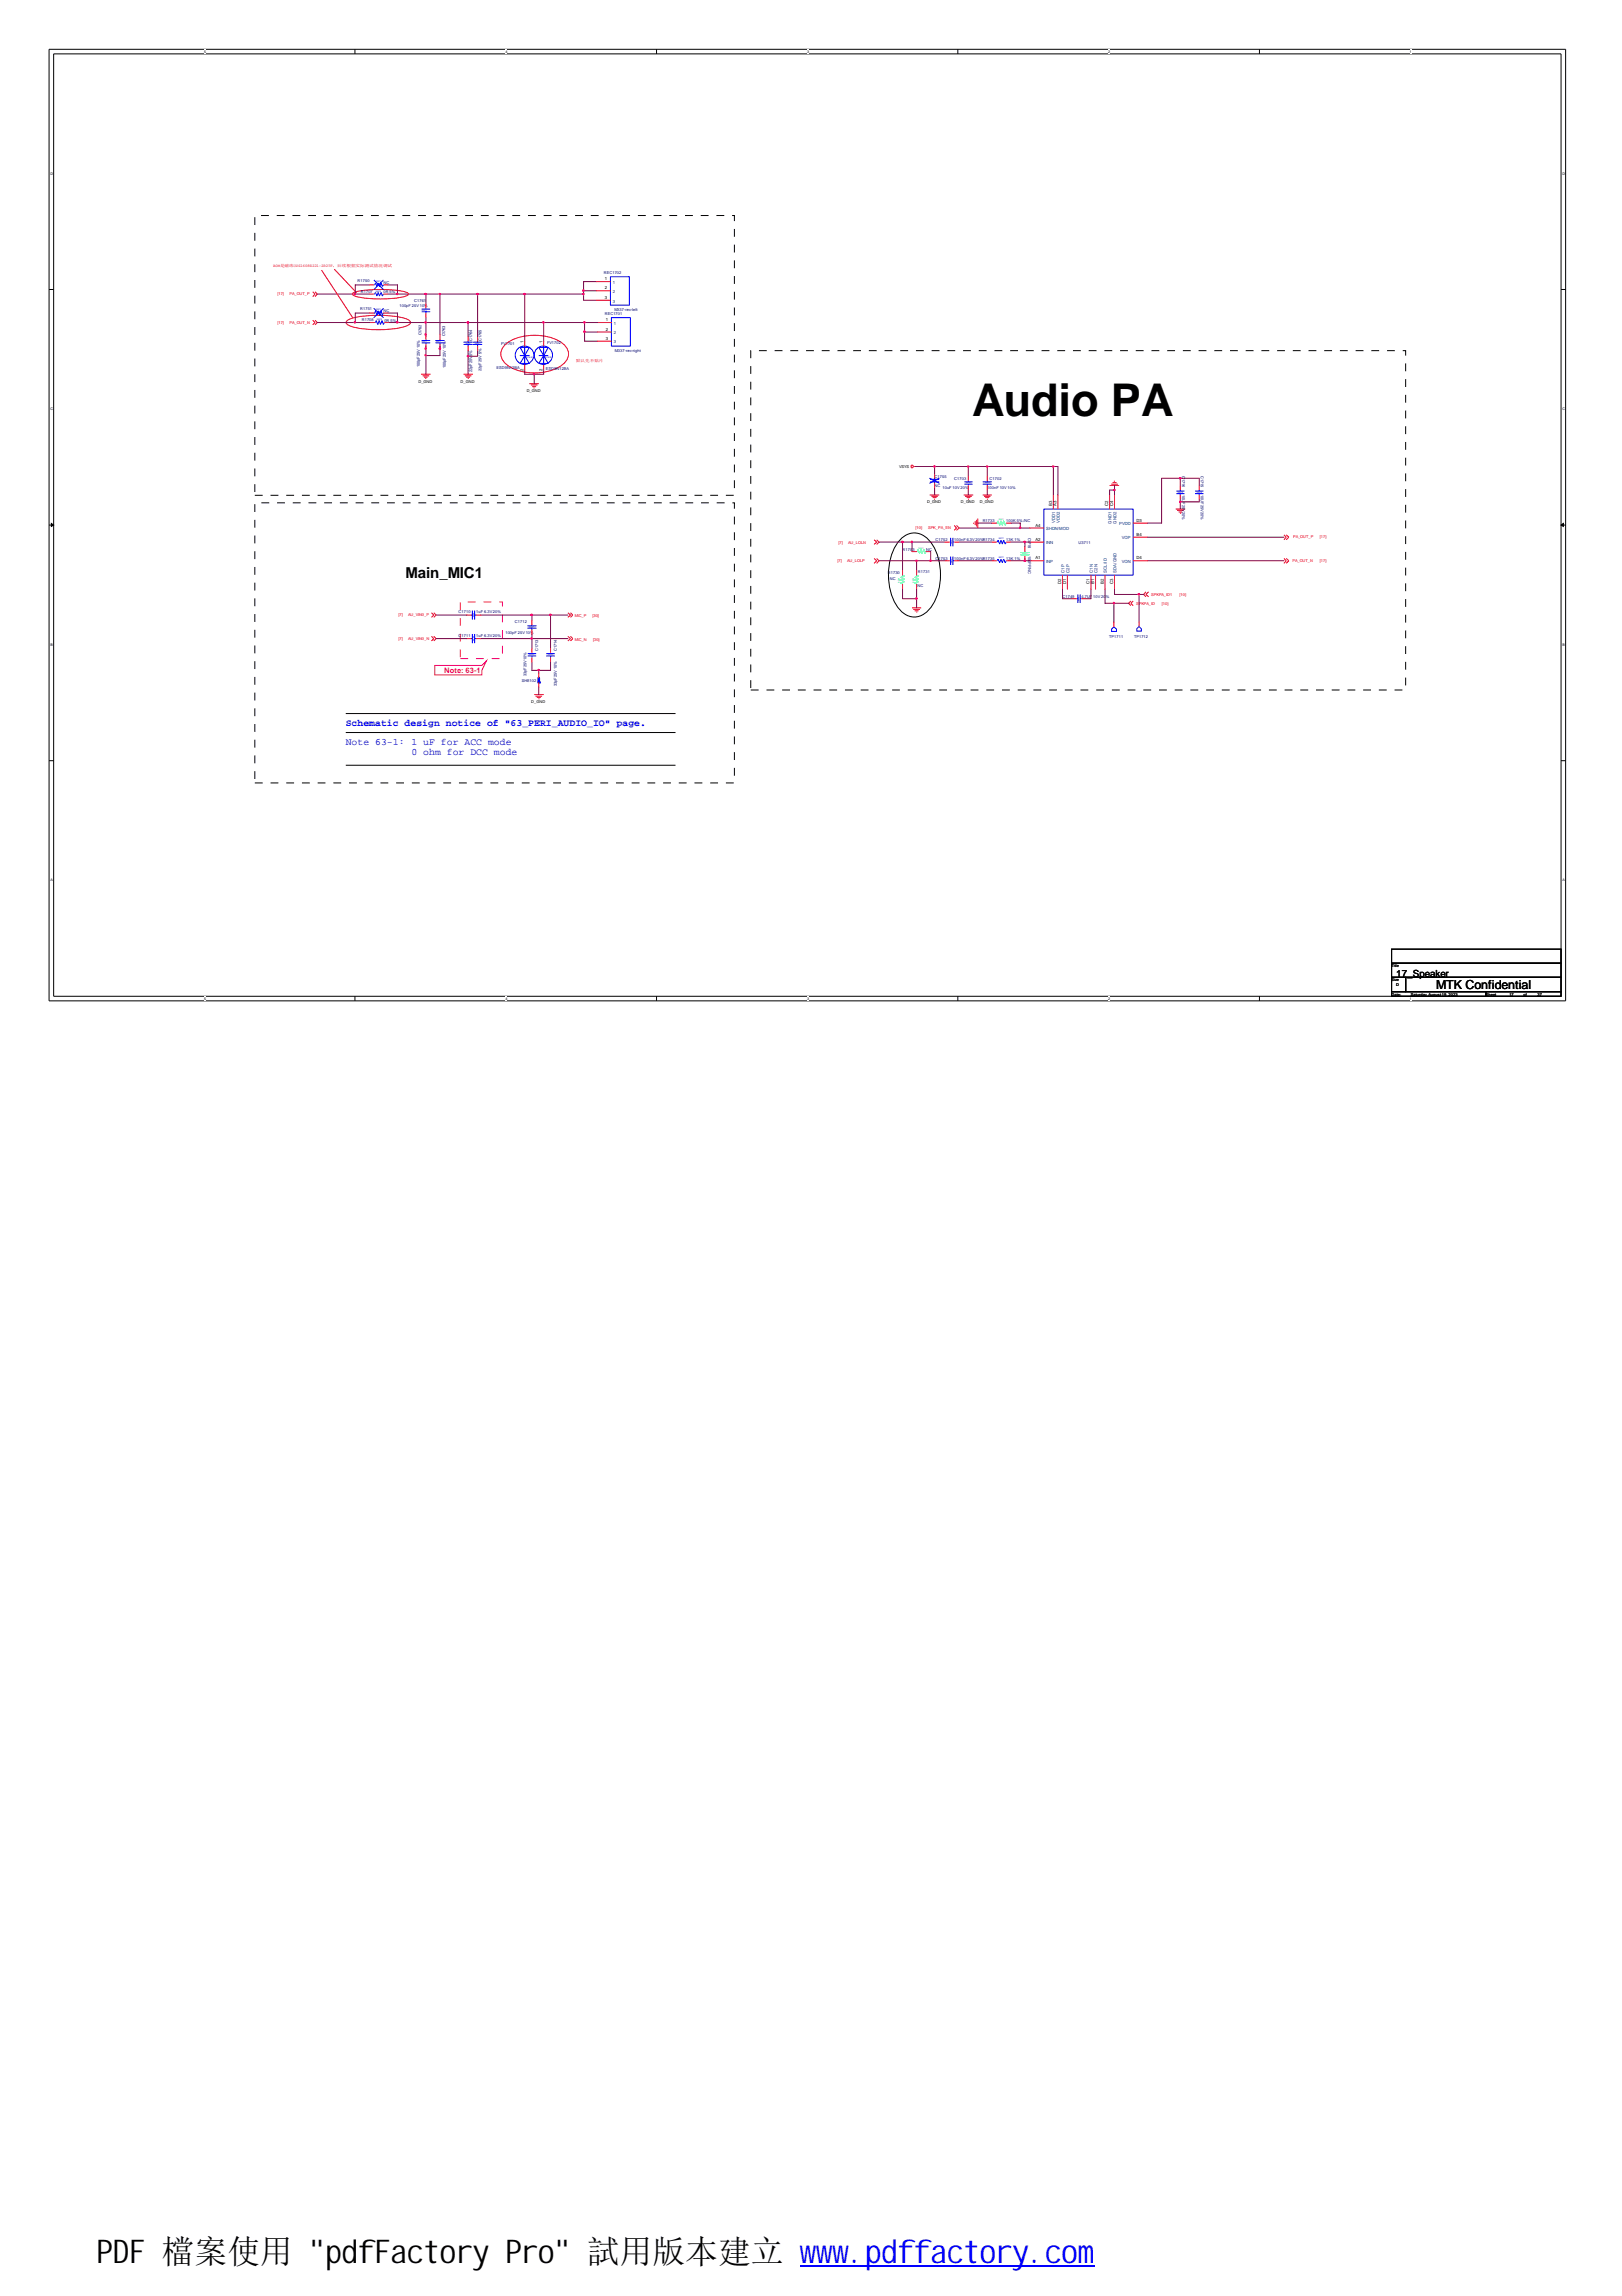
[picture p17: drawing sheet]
<svg xmlns="http://www.w3.org/2000/svg" width="210mm" height="297mm" viewBox="0 0 210 297" stroke-linecap="round" stroke-linejoin="round" font-family="sans-serif">
<defs><g id="words">
<text font-size="5.8" x="125.8" y="53.8">Audio PA</text>
<text font-size="4.2" x="12.5" y="292.7">PDF 檔案使用 &quot;pdfFactory Pro&quot; 試用版本建立 www.pdffactory.com</text>
<text font-size="1.9" x="52.5" y="74.8">Main_MIC1</text>
<text font-size="1.6" x="185.8" y="128">MTK Confidential</text>
<g font-size="1.3" fill="#00f">
<text x="44.7" y="94">Schematic design notice of &quot;63_PERI_AUDIO_IO&quot; page.</text>
<text x="44.7" y="96.4">Note 63-1:</text>
<text x="53.3" y="96.4">1 uF for ACC mode</text>
<text x="53.3" y="97.7">0 ohm for DCC mode</text>
</g>
<text font-size="1.3" x="180.7" y="126.4">17_Speaker</text>
<text font-size="1" fill="#ff0080" x="57.5" y="87">Note: 63-1</text>
<g font-size=".6">
<text x="78.3" y="36.3">1</text>
<text x="78.3" y="37.5">2</text>
<text x="78.3" y="38.7">3</text>
<text x="78.4" y="41.6">1</text>
<text x="67.7" y="47.9" transform="rotate(-90 67.7 47.9)">2</text>
<text x="67.7" y="44.4" transform="rotate(-90 67.7 44.4)">1</text>
<text x="70.2" y="47.9" transform="rotate(-90 70.2 47.9)">2</text>
<text x="70.2" y="44.4" transform="rotate(-90 70.2 44.4)">1</text>
<text x="78.4" y="42.8">2</text>
<text x="78.4" y="44">3</text>
<text x="136.1" y="65.4" transform="rotate(-90 136.1 65.4)">B3</text>
<text x="136.7" y="65.4" transform="rotate(-90 136.7 65.4)">A3</text>
<text x="143.4" y="65.4" transform="rotate(-90 143.4 65.4)">C2</text>
<text x="144.1" y="65.4" transform="rotate(-90 144.1 65.4)">C4</text>
<text x="134" y="70">A2</text>
<text x="134" y="68.1">A4</text>
<text x="147.1" y="67.5">D3</text>
<text x="147.1" y="69.3">B4</text>
<text x="134" y="72.4">A1</text>
<text x="137.3" y="75.6" transform="rotate(-90 137.3 75.6)">D2</text>
<text x="138" y="75.6" transform="rotate(-90 138 75.6)">D1</text>
<text x="141" y="75.6" transform="rotate(-90 141 75.6)">C1</text>
<text x="141.6" y="75.6" transform="rotate(-90 141.6 75.6)">B1</text>
<text x="142.8" y="75.6" transform="rotate(-90 142.8 75.6)">B2</text>
<text x="144.1" y="75.6" transform="rotate(-90 144.1 75.6)">C3</text>
<text x="147.1" y="72.4">D4</text>
</g>
<g font-size=".6" fill="#004080">
<text x="79.3" y="36.7">1</text>
<text x="79.3" y="37.9">2</text>
<text x="79.3" y="39.1">3</text>
<text x="79.4" y="42">1</text>
<text x="79.4" y="43.3">2</text>
<text x="79.4" y="44.4">3</text>
<text x="135.4" y="70.4">INN</text>
<text x="135.4" y="68.6">SHDN/MOD</text>
<text x="136.6" y="67.7" transform="rotate(-90 136.6 67.7)">VDD1</text>
<text x="137.2" y="67.7" transform="rotate(-90 137.2 67.7)">VDD2</text>
<text x="143.8" y="67.8" transform="rotate(-90 143.8 67.8)">GND1</text>
<text x="144.5" y="67.8" transform="rotate(-90 144.5 67.8)">GND2</text>
<text x="144.8" y="68">PVDD</text>
<text x="145.2" y="69.8">VOP</text>
<text x="135.4" y="72.8">INP</text>
<text x="137.8" y="74.1" transform="rotate(-90 137.8 74.1)">C1P</text>
<text x="138.4" y="74.1" transform="rotate(-90 138.4 74.1)">C2P</text>
<text x="141.4" y="74.1" transform="rotate(-90 141.4 74.1)">C1N</text>
<text x="142" y="74.1" transform="rotate(-90 142 74.1)">C2N</text>
<text x="143.3" y="74.1" transform="rotate(-90 143.3 74.1)">SCL/ID</text>
<text x="144.5" y="74.1" transform="rotate(-90 144.5 74.1)">SDA/GND</text>
<text x="145.2" y="72.8">VON</text>
</g>
<g font-size=".5">
<text x="26.4" y="6.8">5</text>
<text x="65.4" y="6.8">4</text>
<text x="104.4" y="6.8">3</text>
<text x="143.4" y="6.8">2</text>
<text x="182.5" y="6.8">1</text>
<text x="6.5" y="22.6">D</text>
<text x="202.2" y="22.6">D</text>
<text x="6.5" y="53.1">C</text>
<text x="54.1" y="49.6">D_GND</text>
<text x="59.6" y="49.6">D_GND</text>
<text x="68.2" y="50.7">D_GND</text>
<text x="202.2" y="53.1">C</text>
<text x="116.4" y="60.5">VSYS</text>
<text x="120" y="65.1">D_GND</text>
<text x="124.3" y="65.1">D_GND</text>
<text x="126.8" y="65.1">D_GND</text>
<text x="6.5" y="83.6">B</text>
<text x="202.2" y="83.6">B</text>
<text x="68.7" y="91">D_GND</text>
<text x="6.5" y="114">A</text>
<text x="202.2" y="114">A</text>
<text x="180.1" y="125.1">Title</text>
<text x="26.4" y="129.3">5</text>
<text x="65.4" y="129.3">4</text>
<text x="104.4" y="129.3">3</text>
<text x="143.4" y="129.3">2</text>
<text x="180.1" y="126.9">Size</text>
<text x="180.1" y="128.8">Date:</text>
<text x="180.7" y="127.6">D</text>
<text x="182.5" y="129.3">1</text>
<text x="182.6" y="128.8">Saturday, August 19, 2023</text>
<text x="192.3" y="128.8">Sheet</text>
<text x="195.3" y="128.8">17</text>
<text x="197.1" y="128.8">of</text>
<text x="199" y="128.8">37</text>
</g>
<g font-size=".5" fill="#f00">
<text x="35.3" y="34.5">BOM是磁珠UPZ1608E221-2R2TF，后续根据实际测试情况调试</text>
<text x="35.9" y="41.9">[17]</text>
<text x="35.9" y="38.2">[17]</text>
<text x="37.5" y="41.9">PA_OUT_N</text>
<text x="37.5" y="38.2">PA_OUT_P</text>
<text x="74.5" y="46.8">默认先不贴片</text>
<text x="108.5" y="70.3">[7]</text>
<text x="109.8" y="70.3">AU_LOLN</text>
<text x="118.5" y="68.5">[10]</text>
<text x="120.1" y="68.5">SPK_PA_EN</text>
<text x="167.3" y="69.7">PA_OUT_P</text>
<text x="170.8" y="69.7">[17]</text>
<text x="108.4" y="72.7">[7]</text>
<text x="109.6" y="72.7">AU_LOLP</text>
<text x="149" y="77.1">SPKPA_ID1</text>
<text x="152.7" y="77.1">[10]</text>
<text x="167.3" y="72.7">PA_OUT_N</text>
<text x="170.8" y="72.7">[17]</text>
<text x="51.6" y="79.7">[7]</text>
<text x="51.6" y="82.7">[7]</text>
<text x="52.8" y="79.7">AU_VIN0_P</text>
<text x="52.8" y="82.7">AU_VIN0_N</text>
<text x="74.4" y="79.8">MIC_P</text>
<text x="74.4" y="82.9">MIC_N</text>
<text x="76.7" y="79.8">[30]</text>
<text x="76.8" y="82.9">[30]</text>
<text x="147" y="78.3">SPKPA_ID</text>
<text x="150.4" y="78.3">[10]</text>
</g>
<g font-size=".5" fill="#000080">
<text x="78.1" y="35.5">REC1702</text>
<text x="46.3" y="36.4">R1750</text>
<text x="46.6" y="40.1">R1751</text>
<text x="46.7" y="38">R1707</text>
<text x="46.8" y="41.6">R1708</text>
<text x="49.6" y="38">0R 5%</text>
<text x="49.6" y="36.7">NC</text>
<text x="49.6" y="40.4">NC</text>
<text x="49.7" y="41.6">0R 5%</text>
<text x="51.7" y="39.7">100pF 25V10%</text>
<text x="53.6" y="39.1">C1761</text>
<text x="78.3" y="40.8">REC1701</text>
<text x="79.5" y="40.2">M337-rec-left</text>
<text x="54.3" y="47.4" transform="rotate(-90 54.3 47.4)">100pF 25V 10%</text>
<text x="54.6" y="43.4" transform="rotate(-90 54.6 43.4)">C1762</text>
<text x="57.6" y="43.5" transform="rotate(-90 57.6 43.5)">C1763</text>
<text x="57.7" y="47.6" transform="rotate(-90 57.7 47.6)">100pF 25V 10%</text>
<text x="61.1" y="44.1" transform="rotate(-90 61.1 44.1)">C1764</text>
<text x="62.3" y="48" transform="rotate(-90 62.3 48)">22pF 25V 5%</text>
<text x="62.3" y="44.1" transform="rotate(-90 62.3 44.1)">C1765</text>
<text x="64.3" y="47.7">ESD9N12BA</text>
<text x="64.9" y="44.6">FV1701</text>
<text x="70.7" y="47.9">ESD9N12BA</text>
<text x="70.8" y="44.5">FV1702</text>
<text x="79.6" y="45.5">M337-rec-right</text>
<text x="61.1" y="48.2" transform="rotate(-90 61.1 48.2)">22pF 25V 5%</text>
<text x="120.9" y="61.8">C1755</text>
<text x="120.9" y="63">NC</text>
<text x="122" y="63.3">10uF 10V20%</text>
<text x="123.5" y="62.1">C1703</text>
<text x="127.8" y="63.3">100nF 10V10%</text>
<text x="128.1" y="62.1">C1702</text>
<text x="153" y="61.6" transform="rotate(90 153 61.6)">C</text>
<text x="153" y="61.9" transform="rotate(90 153 61.9)">1716</text>
<text x="153" y="64" transform="rotate(90 153 64)">10UF 25V 20%</text>
<text x="155.4" y="61.6" transform="rotate(90 155.4 61.6)">C1715</text>
<text x="155.4" y="64" transform="rotate(90 155.4 64)">10UF 25V 20%</text>
<text x="116.8" y="71.2">R1703</text>
<text x="119.8" y="71.2">NC</text>
<text x="121.1" y="70">C1752</text>
<text x="123.5" y="70">100nF 6.3V20%R1734</text>
<text x="127.2" y="67.6">R1733</text>
<text x="130.2" y="70">13K 1%</text>
<text x="130.2" y="67.6">100K 5% /NC</text>
<text x="133.1" y="69.6" transform="rotate(90 133.1 69.6)">C1718</text>
<text x="133.1" y="72" transform="rotate(90 133.1 72)">100PF/NC</text>
<text x="139.6" y="70.3">U3711</text>
<text x="114.9" y="74.3">R1730</text>
<text x="115.1" y="75.1">NC</text>
<text x="118.7" y="75.9">NC</text>
<text x="118.8" y="74.1">R1731</text>
<text x="121.1" y="72.5">C1753</text>
<text x="123.5" y="72.5">100nF 6.3V20%R1735</text>
<text x="130.2" y="72.5">13K 1%</text>
<text x="137.5" y="77.3">C1749</text>
<text x="140" y="77.3">4.7UF 10V20%</text>
<text x="59.4" y="79.4">C1710</text>
<text x="59.4" y="82.4">C1711</text>
<text x="61.6" y="79.4">1uF 6.3V20%</text>
<text x="61.6" y="82.4">1uF 6.3V20%</text>
<text x="65.4" y="82">100pF 25V10%</text>
<text x="66.6" y="80.6">C1712</text>
<text x="143.6" y="82.6">TP1711</text>
<text x="146.8" y="82.5">TP1712</text>
<text x="67.5" y="88.3">SH8102</text>
<text x="68.1" y="87.5" transform="rotate(-90 68.1 87.5)">33pF 25V 10%</text>
<text x="69.6" y="84.2" transform="rotate(-90 69.6 84.2)">C1713</text>
<text x="72.1" y="88.7" transform="rotate(-90 72.1 88.7)">33pF 25V 10%</text>
<text x="72.1" y="84.2" transform="rotate(-90 72.1 84.2)">C1714</text>
</g>
<g font-size=".3" fill="#00f">
<text x="48.6" y="37.7">0603</text>
<text x="48.6" y="36.5">0201</text>
<text x="48.6" y="40.2">0201</text>
<text x="48.8" y="41.4">0603</text>
<text x="54.6" y="40.2">0201</text>
<text x="54.6" y="44.2">0201</text>
<text x="56.4" y="44.2">0201</text>
<text x="60.3" y="44.5">0201</text>
<text x="61.5" y="44.5">0201</text>
<text x="68" y="46.3">TVS-B</text>
<text x="70.4" y="46.3">TVS-B</text>
<text x="120.6" y="62.2">0201</text>
<text x="125" y="62.5">0402</text>
<text x="127.5" y="62.5">0201</text>
<text x="152.4" y="63.7">0603</text>
<text x="154.9" y="63.7">0603</text>
<text x="123.2" y="70.4" transform="rotate(-90 123.2 70.4)">0201</text>
<text x="129.2" y="69.8">0201</text>
<text x="123.2" y="72.9" transform="rotate(-90 123.2 72.9)">0201</text>
<text x="129.2" y="72.2">0201</text>
<text x="139.7" y="77.8" transform="rotate(-90 139.7 77.8)">0402</text>
<text x="61.4" y="82.9" transform="rotate(-90 61.4 82.9)">0201</text>
<text x="61.4" y="79.9" transform="rotate(-90 61.4 79.9)">0201</text>
<text x="68.5" y="81.2">0201</text>
<text x="68.5" y="84.8">0201</text>
<text x="71" y="84.8">0201</text>
</g>
<g font-size=".3" fill="#00ff80">
<text x="118.9" y="71">0201</text>
<text x="129.2" y="67.3">0201</text>
<text x="132.3" y="71.7">0201</text>
<text x="116.5" y="75.4" transform="rotate(-90 116.5 75.4)">0201</text>
<text x="118.3" y="75.4" transform="rotate(-90 118.3 75.4)">0201</text>
</g>
</g></defs>
<path d="M6.3 6.4h196.3v123.1h-196.3zM6.9 7h195.1v121.9h-195.1z" fill="none" stroke="#000" stroke-width=".13"/>
<g fill="#fff">
<path d="M26.4 6.3h.2v.6h-.2z"/>
<path d="M26.4 128.8h.2v.6h-.2z"/>
</g>
<path d="M45.9 6.4v.6M45.9 128.9v.6" fill="none" stroke="#000" stroke-width=".13"/>
<g fill="#fff">
<path d="M65.4 6.3h.2v.6h-.2z"/>
<path d="M65.4 128.8h.2v.6h-.2z"/>
</g>
<path d="M85 6.4v.6M85 128.9v.6" fill="none" stroke="#000" stroke-width=".13"/>
<g fill="#fff">
<path d="M104.4 6.3h.2v.6h-.2z"/>
<path d="M104.4 128.8h.2v.6h-.2z"/>
</g>
<path d="M124 6.4v.6M124 128.9v.6" fill="none" stroke="#000" stroke-width=".13"/>
<g fill="#fff">
<path d="M143.4 6.3h.2v.6h-.2z"/>
<path d="M143.4 128.8h.2v.6h-.2z"/>
</g>
<path d="M163 6.4v.6M163 128.9v.6" fill="none" stroke="#000" stroke-width=".13"/>
<g fill="#fff">
<path d="M182.5 6.3h.2v.6h-.2z"/>
<path d="M182.5 128.8h.2v.6h-.2z"/>
<path d="M6.5 22.1h.3v.6h-.3z"/>
<path d="M202.2 22.1h.3v.6h-.3z"/>
<path d="M6.5 52.6h.3v.6h-.3z"/>
<path d="M202.2 52.6h.3v.6h-.3z"/>
</g>
<path d="M6.3 37.5h.6M202 37.5h.6" fill="none" stroke="#000" stroke-width=".13"/>
<g fill="#fff">
<path d="M6.5 83.1h.3v.6h-.3z"/>
<path d="M202.2 83.1h.2v.6h-.2z"/>
</g>
<path d="M6.3 67.9h.6M202 67.9h.6" fill="none" stroke="#000" stroke-width=".13"/>
<g fill="#000" stroke="#000" stroke-width=".13">
<path d="M6.6 67.7l.3 .2-.3 .2z" fill-rule="evenodd"/>
<path d="M202 67.9l.3-.2v.4z" fill-rule="evenodd"/>
</g>
<g fill="#fff">
<path d="M6.5 113.6h.3v.6h-.3z"/>
<path d="M202.2 113.6h.3v.6h-.3z"/>
</g>
<path d="M116.6 69.7a2.42 2.42 0 0 1 3.9 .5 7.8 7.8 0 0 1 0 8.3 2.47 2.47 0 0 1-4.3 0 7.9 7.9 0 0 1 0-8.3zM6.3 98.4h.6M44.7 92.3h42.7M44.7 94.8h42.7M44.7 99h42.7M202 98.4h.6M180.1 122.8h21.9v1.8h-21.9zM180.1 124.6h21.9v1.8h-21.9zM180.1 128.3h12.2v.6h-12.2zM180.1 126.4h1.8v1.9h-1.8zM181.9 126.4h20.1v1.9h-20.1zM192.3 128.3h9.7v.6h-9.7z" fill="none" stroke="#000" stroke-width=".13"/>
<path d="M59.6 77.9h5.4v7.3h-5.4z" fill="none" stroke="#ff0080" stroke-width=".13" stroke-dasharray="1 1 1 1 1 1 1 1" stroke-linecap="butt"/>
<path d="M33 27.9h62v36.2h-62zM97.2 45.4h84.7v43.9h-84.7zM33 65.1h62v36.2h-62z" fill="none" stroke="#000" stroke-width=".13" stroke-dasharray="1 1 1 1 1 1 1 1" stroke-linecap="butt"/>
<path d="M56.3 86.1h6.1l.5-.6-.5 1.2v.6h-6.1z" fill="none" stroke="#ff0080" stroke-width=".13"/>
<g fill="none" stroke="#f00" stroke-width=".13">
<path d="M40.5 37.7l.3 .3-.3 .4M40.8 37.7l.3 .3-.3 .4M41.6 35l4 6.1M43.3 34.8l2.8 3.1M45.7 37.9a14.5 14.5 0 0 1 7 0l.2 .1a1.8 1.8 0 0 1-1.4 .5 15.4 15.4 0 0 1-5.5-.2l-.4-.3zM47.8 38h.6M47.8 36.9h.6M49.6 38h.6M49.6 36.9h.6M55.1 39.3v.6M40.5 41.4l.3 .3-.3 .3M40.8 41.4l.3 .3-.3 .3"/>
<path d="M44.9 41.5a7.8 7.8 0 0 1 4-.7 8 8 0 0 1 4.1 .7l.1 .2a1.86 1.86 0 0 1-1.6 .8 14 14 0 0 1-6.3-.4l-.3-.2-.1-.2zM47.9 41.7h.6M49.7 41.7h.6M54.5 48.4h1.2M54.7 48.6h.8M54.9 48.8h.4M55 49h.2M55.1 40.5v.6M55.1 43.3v.6M55.1 44.5v.6M60 48.4h1.2M60.2 48.6h.8"/>
<path d="M60.3 48.8h.5M60.5 49h.2M65.6 44.4a6.8 6.8 0 0 1 7.2 0 1.61 1.61 0 0 1 0 2.8 6.6 6.6 0 0 1-7.2 0 1.63 1.63 0 0 1 0-2.8zM68.5 49.6h1.2M68.7 49.8h.9M68.9 50h.5M69 50.2h.2M70.4 44.1v.7M70.4 47.2v.6M55.8 79.3l.3 .3-.3 .3M56.1 79.3l.3 .3-.3 .3M73.5 79.3l.3 .3-.3 .3"/>
<path d="M73.8 79.3l.3 .3-.3 .3M113.1 69.8l.4 .3-.4 .3M113.1 72.2l.4 .3-.4 .4M113.5 69.8l.2 .3-.2 .3M113.5 72.2l.2 .3-.2 .4M117.9 60.2h.2v.3h-.2zM118 78.6h1.2M118.2 78.9h.8M118.2 60.4h.3M118.4 79h.5M118.6 79.2h.1M120.3 64h1.2"/>
<path d="M120.5 64.2h.9M120.7 64.4h.5M120.9 64.6h.1M122.3 72.5h.6M122.3 70.1h.6M123.5 68l.3 .3-.3 .3M123.5 72.5h.6M123.5 70.1h.6M123.8 68l.3 .3-.3 .3M124.7 64h1.2M124.9 64.2h.9M125.1 64.4h.5"/>
<path d="M125.3 64.6h.1M125.3 61.6v.6M125.3 62.8v.6M126 67.6v.2M126.2 67.4v.5M126.4 67.3v.8M126.5 67.1v1.2M127.2 64h1.2M127.3 64.2h.9M127.5 64.4h.5M127.7 64.6h.1M128.4 72.5h.6"/>
<path d="M128.4 70.1h.6M130.2 72.5h.6M130.2 70.1h.6M138.7 77.5h.7M140 77.5h.5M143.6 62.8h1.2M143.8 62.6h.9M144 62.4h.5M144.1 62.3h.2M146.3 77.8l-.3 .2 .3 .3M146.6 77.8l-.3 .2 .3 .3M148.3 76.6l-.3 .3 .3 .3"/>
<path d="M148.6 76.6l-.3 .3 .3 .3M152.1 65.9h1.3M152.3 66h.9M152.5 66.2h.5M152.7 66.4h.1M152.7 62.8v.6M152.7 64v.6M155.2 62.8v.6M155.2 64v.6M166.2 69.2l.3 .3-.3 .3M166.2 72.2l.3 .3-.3 .4M166.5 69.2l.3 .3-.3 .3"/>
<path d="M166.5 72.2l.3 .3-.3 .4M55.8 82.3l.3 .3-.3 .3M56.1 82.3l.3 .3-.3 .3M68.8 83.8v.6M68.8 85.1v.6M69.1 89.9h1.3M69.3 90.1h.8M69.5 90.2h.5M69.7 90.4h.1M71.2 83.8v.6M71.2 85.1v.6M73.5 82.3l.3 .3-.3 .3"/>
<path d="M73.8 82.3l.3 .3-.3 .3M147.4 80.4v.7"/>
</g>
<g fill="none" stroke="#00f" stroke-width=".13">
<path d="M48.4 38l.2-.2 .2 .5 .1-.5 .2 .5 .2-.5 .2 .5 .1-.3M48.4 36.9h.1l.1-.3 .2 .5 .1-.5 .2 .5 .2-.5 .2 .5 .1-.2M48.4 36.2l1.2 1.3M49.6 36.2l-1.2 1.3M54.6 40h1.1M55.1 39.9v.1M48.5 41.7h.1l.1-.2 .2 .5 .2-.5 .1 .5 .2-.5 .2 .5 .1-.3M54.6 44.4h1.1M54.6 44.1h1.1M54.6 40.3h1.1M55.1 40.3v.2M55.1 43.9v.2"/>
<path d="M55.1 44.4v.1M69.7 46h1.3M69.7 44.9h1.3l-.6 1.1zM70.4 44.8v2.4M70.4 46l.6 1h-1.3zM122.9 72.5h.1M122.9 70.1h.1M123 69.6v1.1M123 72v1.1M123.3 72.5h.2M123.3 69.6v1.1M123.3 72v1.1"/>
<path d="M123.3 70.1h.2M124.8 62.6h1.1M124.8 62.3h1.1M125.3 62.2v.1M125.3 62.6v.2M129 72.5l.2-.2 .2 .5 .1-.5 .2 .5 .2-.5 .2 .5 .1-.3M129 70.1l.2-.2 .2 .5 .1-.5 .2 .5 .2-.5 .2 .5 .1-.3M139.4 77.5h.1M139.5 76.9v1.1M139.8 77.5h.2M139.8 76.9v1.1M152.2 63.9h1.1"/>
<path d="M152.2 63.5h1.1M152.7 63.4v.1M152.7 63.9v.1M154.6 63.9h1.1M154.6 63.5h1.1M155.2 63.4v.1M155.2 63.9v.1M68.3 84.9h1.1M68.3 84.6h1.1M68.8 84.4v.2M68.8 84.9v.2M70.7 84.9h1.1"/>
<path d="M70.7 84.6h1.1M71.2 84.4v.2M71.2 84.9v.2M147.1 81.4l.3-.3 .3 .3v.2h-.6z"/>
<circle cx="70.3" cy="46" r="1.19"/>
</g>
<path d="M69.7 87.7v.6" fill="none" stroke="#00f" stroke-width=".34"/>
<circle cx="69.7" cy="88.3" r=".17" fill="#00f"/>
<g fill="none" stroke="#f00" stroke-width=".13">
<path d="M77.2 36.4h1.8M77.2 37.6h1.8M77.2 38.8h1.8M47.8 40.5h.6M49.6 40.5h.6M56.9 43.3v.6M56.9 44.5v.6M60.6 43.5v.6M60.6 44.8v.6M61.8 43.5v.6M61.8 44.8v.6M67.9 44.1v.7"/>
<path d="M67.9 47.2v.6M77.3 41.7h1.8M77.3 43h1.8M77.3 44.1h1.8M60.4 79.6h.6M61.6 79.6h.6M116.8 73.8v.6M116.8 75.6v.6M118 71.4h.6M118.6 73.8v.6M118.6 75.6v.6M119.8 71.4h.6"/>
<path d="M120.9 61.3v.6M120.9 62.5v.6M127.8 61.6v.6M127.8 62.8v.6M128.4 67.7h.6M130.2 67.7h.6M132.6 70.7v.7M132.6 72v.5M133.3 70.1h1.8M133.3 72.5h1.8M133.3 68.3h1.8M136.3 64v1.9"/>
<path d="M136.9 64v1.9M137.5 74.4v1.8M138.1 74.4v1.8M141.2 74.4v1.8M141.8 74.4v1.8M143 74.4v1.8M143.6 64v1.9M144.2 64v1.9M144.2 74.4v1.8M146.6 72.5h1.9M146.6 67.7h1.9M146.6 69.5h1.9"/>
<path d="M60.4 82.6h.6M61.6 82.6h.6M68.8 80.2v.6M68.8 81.5v.6M69.7 87.1v.6M69.7 88.3v.6M144.1 80.5v.6"/>
</g>
<g fill="none" stroke="#00f" stroke-width=".13">
<path d="M48.4 39.9l1.2 1.2M49.6 39.9l-1.2 1.2M79 35.8h2.4v3.7h-2.4zM48.4 40.5h.1l.1-.3 .2 .6 .1-.6 .2 .6 .2-.6 .2 .6 .1-.3M56.4 44.4h1.1M56.4 44.1h1.1M56.9 43.9v.2M56.9 44.4v.1M60 44.6h1.1M60 44.3h1.1M60.6 44.1v.2M60.6 44.6v.2"/>
<path d="M61.3 44.6h1.1M61.3 44.3h1.1M61.8 44.1v.2M61.8 44.6v.2M67.3 46h1.2M67.3 44.9h1.2l-.6 1.1zM67.9 44.8v2.4M67.9 46l.6 1h-1.2zM79.1 41.1h2.5v3.7h-2.5zM61 79.6h.1M61.1 79v1.1M61.4 79.6h.2"/>
<path d="M61.4 79v1.1M120.3 61.9l1.2 .6M120.4 62.3h1.1M120.4 62h1.1M120.9 61.9v.1M120.9 62.3v.2M121.5 61.9l-1.2 .6M127.2 62.6h1.1M127.2 62.3h1.1M127.8 62.2v.1M127.8 62.6v.2M135.1 65.9h11.5v8.5h-11.5z"/>
<path d="M61 82.6h.1M61.1 82.1v1.1M61.4 82.1v1.1M61.4 82.6h.2M68.3 81.3h1.1M68.3 81h1.1M68.8 80.8v.2M68.8 81.3v.2M143.8 81.4l.3-.3 .4 .3v.3h-.7z"/>
<circle cx="67.9" cy="46" r="1.2"/>
</g>
<path d="M116.8 74.4l.3 .1-.6 .2 .6 .2-.6 .1 .6 .3-.6 .1 .3 .2M118.6 74.4l.3 .1-.5 .2 .5 .2-.5 .1 .5 .3-.5 .1 .2 .2M118.6 71.4h.1l.1-.3 .2 .5 .2-.5 .1 .5 .2-.5 .2 .5 .1-.2M129 67.7l.2-.3 .2 .5 .1-.5 .2 .5 .2-.5 .2 .5 .1-.2M132.1 71.8h1.1M132.1 71.5h1.1M132.6 71.4v.1M132.6 71.8v.2" fill="none" stroke="#00ff80" stroke-width=".13"/>
<g fill="none" stroke="#800040" stroke-width=".13">
<path d="M41.1 38h6.7M47.8 36.9h-1.8v1.1M50.2 38h25.3M50.2 36.9h1.2v1.1M55.1 38v1.3M56.9 38v5.3M61.8 38v5.5M67.9 38v6.1M75.5 37.6h1.7M77.2 36.4h-1.7v2.4h1.7M41.1 41.7h6.8M47.8 40.5h-1.8v1.2"/>
<path d="M50.2 40.5h1.2v1.2M50.3 41.7h27M55.1 41.1v2.4M55.1 44.8v3.6M56.9 44.8v1.2h-1.8M60.6 41.7v1.8M60.6 45.4v3M61.8 45.4v.7h-1.2M67.9 47.8v.6h2.5v-.6M69.1 48.4v1.2M70.4 41.7v2.4M75.6 41.7v2.4h1.7"/>
<path d="M75.6 43h1.7M56.4 79.6h4M62.2 79.6h11.3M68.8 79.6v.6M71.2 79.6v4.2M113.7 70.1h8.6M113.7 72.5h8.6M116.8 70.1v3.7M116.8 76.2v1.3h1.8M118 70.1v1.3M118.5 60.4h18.4v3.6M118.6 72.5v1.3"/>
<path d="M118.6 76.2v2.4M120.4 71.4v1.1M120.9 60.4v.9M120.9 63.1v.9M124.1 68.3h9.2M124.1 70.1h4.3M124.1 72.5h4.3M125.3 60.4v1.2M125.3 63.4v.6M126.5 67.7h1.9M127.8 60.4v1.2M127.8 63.4v.6"/>
<path d="M130.8 67.7h1.2v.6M130.8 70.1h2.5M130.8 72.5h2.5M132.6 70.1v.6M132.6 72.2v.3M136.3 60.4v3.6M137.5 76.2v1.3h1.2M141.2 76.2v1.3h-.7M143 76.2v1.8h3M144.1 78v2.5M144.2 62.8v1.2M144.2 76.2v.7h3.8"/>
<path d="M144.2 63.4h-.6v.6M147.4 76.9v3.5M148.5 69.5h17.7M148.5 72.5h17.7M152.7 61.9v.9M152.7 64.6v1.3M155.2 62.8v-.9h-4.9v5.8h-1.8M155.2 64.6v.3h-2.5M56.4 82.6h4M62.2 82.6h11.3M68.8 82.1v1.7M68.8 85.7v1h2.4v-1"/>
<path d="M69.7 86.7v.4M69.7 88.9v1"/>
</g>
<g fill="#f0f" stroke="#f0f" stroke-width=".13">
<path d="M61.7 38h.2l-.1 .1z" fill-rule="evenodd"/>
<path d="M55 43.2l.2 .1-.1 .1z" fill-rule="evenodd"/>
<path d="M70.2 41.6l.2 .1-.1 .1z" fill-rule="evenodd"/>
<path d="M60.5 46l.2 .1-.2 .1z" fill-rule="evenodd"/>
<path d="M60.5 41.6h.1v.2h-.1z" fill-rule="evenodd"/>
<path d="M55 41.6l.2 .1-.1 .1z" fill-rule="evenodd"/>
<path d="M55 45.9h.1v.1h-.1z" fill-rule="evenodd"/>
<path d="M56.8 38h.2l-.1 .1z" fill-rule="evenodd"/>
<path d="M55 38h.1v.1h-.1z" fill-rule="evenodd"/>
<path d="M75.5 41.6h.2v.2h-.2z" fill-rule="evenodd"/>
<path d="M67.8 38h.2l-.1 .1z" fill-rule="evenodd"/>
<path d="M68.7 79.5h.2l-.1 .2z" fill-rule="evenodd"/>
<path d="M71.1 79.5h.2v.1h-.2z" fill-rule="evenodd"/>
<path d="M68.7 82.5l.2 .1-.1 .1z" fill-rule="evenodd"/>
<path d="M69.6 86.6l.2 .1-.1 .1z" fill-rule="evenodd"/>
<path d="M51.3 38h.2l-.1 .1z" fill-rule="evenodd"/>
<path d="M45.9 38h.1v.1h-.1z" fill-rule="evenodd"/>
<path d="M51.3 41.6h.2v.2h-.2z" fill-rule="evenodd"/>
<path d="M45.9 41.6l.1 .1-.1 .1z" fill-rule="evenodd"/>
<path d="M69 48.3h.2v.2h-.2z" fill-rule="evenodd"/>
<path d="M55 45h.1v.2h-.1z" fill-rule="evenodd"/>
<path d="M56.8 45l.2 .1-.1 .1z" fill-rule="evenodd"/>
<path d="M125.2 60.3h.2v.1h-.2z" fill-rule="evenodd"/>
<path d="M136.2 60.3l.2 .1h-.1z" fill-rule="evenodd"/>
<path d="M127.7 60.3l.1 .1h-.1z" fill-rule="evenodd"/>
<path d="M152.7 61.8h.1v.1h-.1z" fill-rule="evenodd"/>
<path d="M144.1 63.3l.2 .1-.1 .1z" fill-rule="evenodd"/>
<path d="M152.7 64.9h.1v.1h-.1z" fill-rule="evenodd"/>
<path d="M131.9 68.2h.2v.1h-.2z" fill-rule="evenodd"/>
<path d="M117.9 70h.2v.2h-.2z" fill-rule="evenodd"/>
<path d="M116.7 70h.1v.2h-.1z" fill-rule="evenodd"/>
<path d="M132.5 70h.2v.2h-.2z" fill-rule="evenodd"/>
<path d="M120.3 72.5h.2l-.1 .1z" fill-rule="evenodd"/>
<path d="M132.5 72.5h.2l-.1 .1z" fill-rule="evenodd"/>
<path d="M118.5 72.5h.2l-.1 .1z" fill-rule="evenodd"/>
<path d="M118.5 77.4h.2v.1h-.2z" fill-rule="evenodd"/>
<path d="M144.1 77.9l.1 .1-.1 .1z" fill-rule="evenodd"/>
<path d="M147.3 76.8h.1v.1h-.1z" fill-rule="evenodd"/>
<path d="M75.4 38h.2l-.1 .1z" fill-rule="evenodd"/>
<path d="M75.4 37.5h.2v.2h-.2z" fill-rule="evenodd"/>
<path d="M75.5 42.8l.2 .1-.1 .1z" fill-rule="evenodd"/>
<path d="M120.8 60.3l.2 .1h-.1z" fill-rule="evenodd"/>
<path d="M61.7 38h.2l-.1 .1z" fill-rule="evenodd"/>
<path d="M55 43.2l.2 .1-.1 .1z" fill-rule="evenodd"/>
<path d="M70.2 41.6l.2 .1-.1 .1z" fill-rule="evenodd"/>
<path d="M60.5 46l.2 .1-.2 .1z" fill-rule="evenodd"/>
<path d="M60.5 41.6h.1v.2h-.1z" fill-rule="evenodd"/>
<path d="M55 41.6l.2 .1-.1 .1z" fill-rule="evenodd"/>
<path d="M55 45.9h.1v.1h-.1z" fill-rule="evenodd"/>
<path d="M56.8 38h.2l-.1 .1z" fill-rule="evenodd"/>
<path d="M55 38h.1v.1h-.1z" fill-rule="evenodd"/>
<path d="M75.5 41.6h.2v.2h-.2z" fill-rule="evenodd"/>
<path d="M67.8 38h.2l-.1 .1z" fill-rule="evenodd"/>
<path d="M68.7 79.5h.2l-.1 .2z" fill-rule="evenodd"/>
<path d="M71.1 79.5h.2v.1h-.2z" fill-rule="evenodd"/>
<path d="M68.7 82.5l.2 .1-.1 .1z" fill-rule="evenodd"/>
<path d="M69.6 86.6l.2 .1-.1 .1z" fill-rule="evenodd"/>
<path d="M51.3 38h.2l-.1 .1z" fill-rule="evenodd"/>
<path d="M45.9 38h.1v.1h-.1z" fill-rule="evenodd"/>
<path d="M51.3 41.6h.2v.2h-.2z" fill-rule="evenodd"/>
<path d="M45.9 41.6l.1 .1-.1 .1z" fill-rule="evenodd"/>
<path d="M69 48.3h.2v.2h-.2z" fill-rule="evenodd"/>
<path d="M55 45h.1v.2h-.1z" fill-rule="evenodd"/>
<path d="M56.8 45l.2 .1-.1 .1z" fill-rule="evenodd"/>
<path d="M125.2 60.3h.2v.1h-.2z" fill-rule="evenodd"/>
<path d="M136.2 60.3l.2 .1h-.1z" fill-rule="evenodd"/>
<path d="M127.7 60.3l.1 .1h-.1z" fill-rule="evenodd"/>
<path d="M152.7 61.8h.1v.1h-.1z" fill-rule="evenodd"/>
<path d="M144.1 63.3l.2 .1-.1 .1z" fill-rule="evenodd"/>
<path d="M152.7 64.9h.1v.1h-.1z" fill-rule="evenodd"/>
<path d="M131.9 68.2h.2v.1h-.2z" fill-rule="evenodd"/>
<path d="M117.9 70h.2v.2h-.2z" fill-rule="evenodd"/>
<path d="M116.7 70h.1v.2h-.1z" fill-rule="evenodd"/>
<path d="M132.5 70h.2v.2h-.2z" fill-rule="evenodd"/>
<path d="M120.3 72.5h.2l-.1 .1z" fill-rule="evenodd"/>
<path d="M132.5 72.5h.2l-.1 .1z" fill-rule="evenodd"/>
<path d="M118.5 72.5h.2l-.1 .1z" fill-rule="evenodd"/>
<path d="M118.5 77.4h.2v.1h-.2z" fill-rule="evenodd"/>
<path d="M144.1 77.9l.1 .1-.1 .1z" fill-rule="evenodd"/>
<path d="M147.3 76.8h.1v.1h-.1z" fill-rule="evenodd"/>
<path d="M75.4 38h.2l-.1 .1z" fill-rule="evenodd"/>
<path d="M75.4 37.5h.2v.2h-.2z" fill-rule="evenodd"/>
<path d="M75.5 42.8l.2 .1-.1 .1z" fill-rule="evenodd"/>
<path d="M120.8 60.3l.2 .1h-.1z" fill-rule="evenodd"/>
</g>
<path d="M103.5 293.2h38.1" fill="none" stroke="#00f" stroke-width=".21"/>
<use href="#words"/>
</svg>
